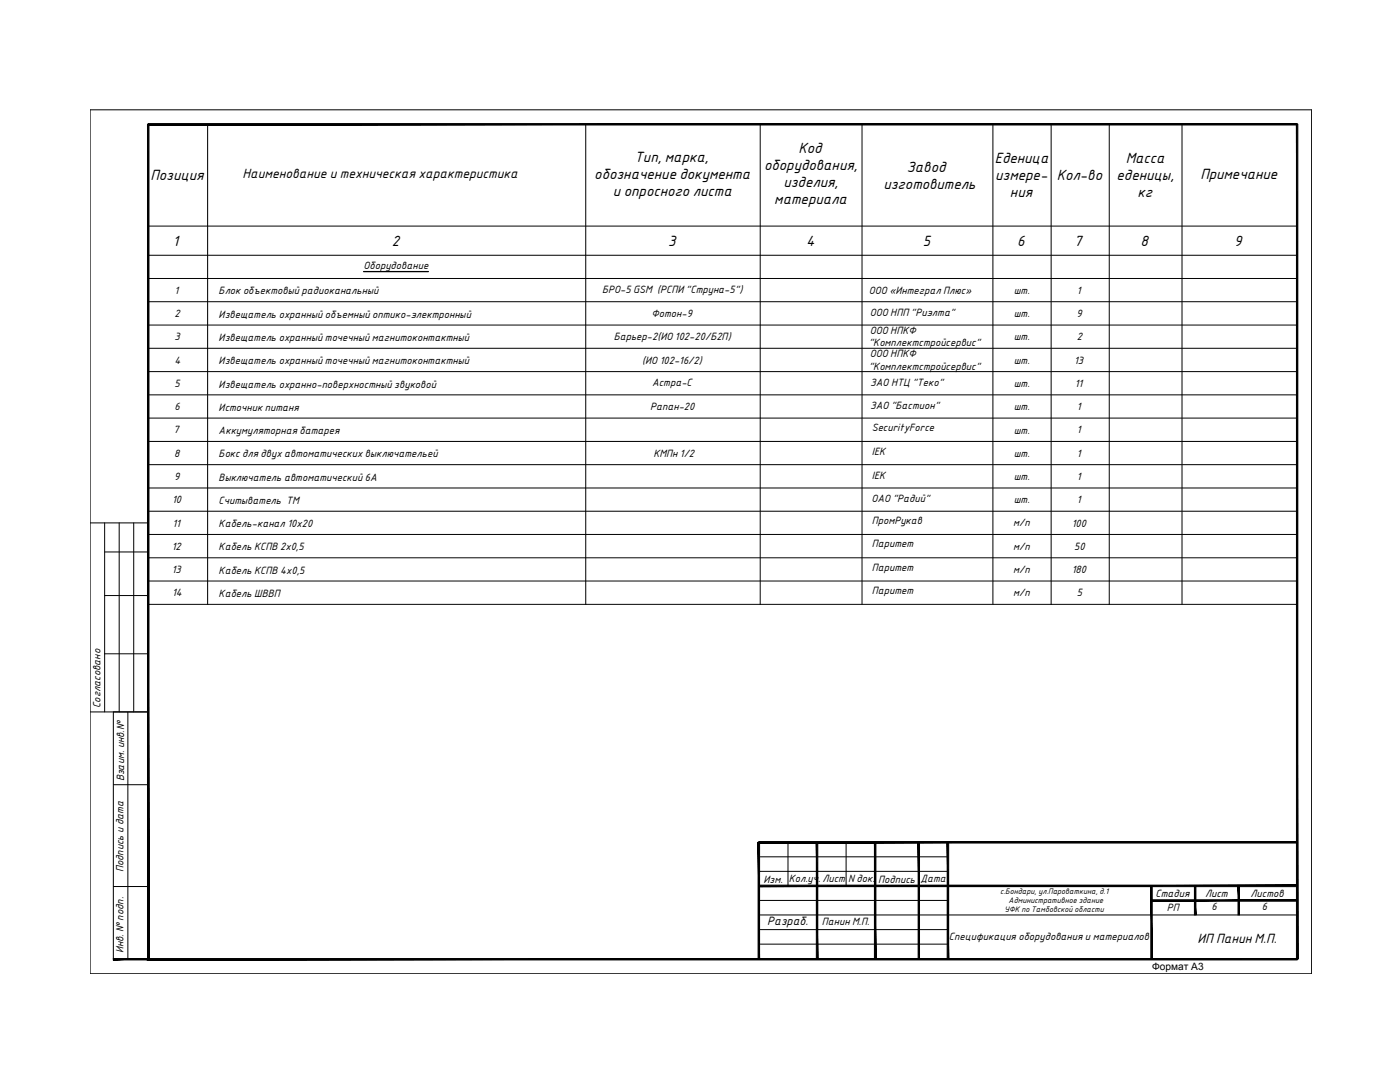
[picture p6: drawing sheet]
<svg xmlns="http://www.w3.org/2000/svg" width="279mm" height="216mm" viewBox="0 0 279 216" stroke-linecap="round" stroke-linejoin="round" font-family="sans-serif">
<defs><g id="words">
<g font-size="2.8">
<text x="30" y="35.8">Позиция</text>
<text x="118.6" y="35.7">обозначение документа</text>
<text x="126.6" y="32.3">Тип, марка,</text>
<text x="152.5" y="34">оборудования,</text>
<text x="159.3" y="30.6">Код</text>
<text x="181" y="34.3">Завод</text>
<text x="198.5" y="32.6">Еденица</text>
<text x="198.6" y="36">измере-</text>
<text x="210.9" y="36">Кол-во</text>
<text x="222.8" y="36">еденицы,</text>
<text x="224.7" y="32.6">Масса</text>
<text x="239.6" y="35.7">Примечание</text>
<text x="122.3" y="39.1">и опросного листа</text>
<text x="154.5" y="40.8">материала</text>
<text x="156.4" y="37.4">изделия,</text>
<text x="176.3" y="37.7">изготовитель</text>
<text x="201.6" y="39.4">ния</text>
<text x="227" y="39.4">кг</text>
<text x="34.5" y="49.1">1</text>
<text x="78.2" y="49.1">2</text>
<text x="133.3" y="49.1">3</text>
<text x="160.9" y="49.1">4</text>
<text x="184.1" y="49.1">5</text>
<text x="203" y="49.1">6</text>
<text x="214.4" y="49">7</text>
<text x="227.6" y="49.1">8</text>
<text x="246.3" y="49.1">9</text>
</g>
<g font-size="2.6">
<text x="48.4" y="35.6">Наименование и техническая характеристика</text>
<text x="239" y="188.2">ИП Панин М.П.</text>
</g>
<text font-size="2.3" x="153.1" y="184.6">Разраб.</text>
<g font-size="2">
<text x="72.6" y="53.7">Оборудование</text>
<text x="34.8" y="58.6">1</text>
<text x="43.6" y="58.7">Блок объектовый радиоканальный</text>
<text x="120.2" y="58.5">БРО-5 GSM (РСПИ &quot;Струна-5&quot;)</text>
<text x="173.4" y="58.7">ООО «Интеграл Плюс»</text>
<text x="202.3" y="58.6">шт.</text>
<text x="214.9" y="58.6">1</text>
<text x="34.8" y="63.3">2</text>
<text x="43.6" y="63.5">Извещатель охранный объемный оптико-электронный</text>
<text x="130" y="63.3">Фотон-9</text>
<text x="173.6" y="63">ООО НПП &quot;Риэлта&quot;</text>
<text x="202.3" y="63.3">шт.</text>
<text x="214.8" y="63.3">9</text>
<text x="34.8" y="67.9">3</text>
<text x="43.6" y="68.1">Извещатель охранный точечный магнитоконтактный</text>
<text x="122.5" y="67.8">Барьер-2(ИО 102-20/Б2П)</text>
<text x="173.4" y="69.1">&quot;Комплектстройсервис&quot;</text>
<text x="173.6" y="66.7">ООО НПКФ</text>
<text x="173.6" y="71.3">ООО НПКФ</text>
<text x="202.3" y="67.9">шт.</text>
<text x="214.9" y="67.9">2</text>
<text x="34.8" y="72.5">4</text>
<text x="34.8" y="77.2">5</text>
<text x="43.6" y="72.7">Извещатель охранный точечный магнитоконтактный</text>
<text x="43.6" y="77.3">Извещатель охранно-поверхностный звуковой</text>
<text x="128.2" y="72.5">(ИО 102-16/2)</text>
<text x="130.1" y="77">Астра-С</text>
<text x="173.4" y="73.7">&quot;Комплектстройсервис&quot;</text>
<text x="173.6" y="77">ЗАО НТЦ &quot;Теко&quot;</text>
<text x="202.3" y="77.2">шт.</text>
<text x="202.3" y="72.7">шт.</text>
<text x="214.4" y="72.5">13</text>
<text x="214.5" y="77.2">11</text>
<text x="34.8" y="81.8">6</text>
<text x="43.6" y="82">Источник питаня</text>
<text x="129.7" y="81.8">Рапан-20</text>
<text x="173.6" y="81.6">ЗАО &quot;Бастион&quot;</text>
<text x="202.3" y="81.8">шт.</text>
<text x="214.9" y="81.8">1</text>
<text x="34.6" y="86.5">7</text>
<text x="43.6" y="86.6">Аккумуляторная батарея</text>
<text x="174" y="86">SecurityForce</text>
<text x="202.3" y="86.6">шт.</text>
<text x="214.9" y="86.5">1</text>
<text x="34.7" y="95.8">9</text>
<text x="34.8" y="91.1">8</text>
<text x="43.6" y="95.9">Выключатель автоматический 6А</text>
<text x="43.6" y="91.3">Бокс для двух автоматических выключательей</text>
<text x="130.4" y="91.1">КМПн 1/2</text>
<text x="174" y="90.9">IEK</text>
<text x="174" y="95.5">IEK</text>
<text x="202.3" y="91.1">шт.</text>
<text x="202.3" y="95.8">шт.</text>
<text x="214.9" y="91.1">1</text>
<text x="214.9" y="95.8">1</text>
<text x="34.3" y="100.4">10</text>
<text x="43.6" y="100.5">Считыватель TМ</text>
<text x="173.9" y="100.1">ОАО &quot;Радий&quot;</text>
<text x="202.3" y="100.4">шт.</text>
<text x="214.9" y="100.4">1</text>
<text x="34.4" y="105.1">11</text>
<text x="43.6" y="105.2">Кабель-канал 10х20</text>
<text x="174" y="104.6">ПромРукав</text>
<text x="202.2" y="105">м/п</text>
<text x="213.9" y="105.1">100</text>
<text x="34.3" y="109.7">12</text>
<text x="43.6" y="109.8">Кабель КСПВ 2х0,5</text>
<text x="174" y="109.2">Паритет</text>
<text x="174" y="113.9">Паритет</text>
<text x="202.2" y="109.7">м/п</text>
<text x="214.4" y="109.7">50</text>
<text x="34.3" y="114.3">13</text>
<text x="34.3" y="119">14</text>
<text x="43.6" y="114.5">Кабель КСПВ 4х0,5</text>
<text x="43.6" y="119.1">Кабель ШВВП</text>
<text x="174" y="118.5">Паритет</text>
<text x="202.2" y="114.3">м/п</text>
<text x="202.2" y="119">м/п</text>
<text x="213.9" y="114.3">180</text>
<text x="214.9" y="119">5</text>
<text x="20" y="141.2" transform="rotate(-90 20 141.2)">Cогласовано</text>
<text x="24.8" y="155.9" transform="rotate(-90 24.8 155.9)">Взаим. инв.№</text>
<text x="24.7" y="174.1" transform="rotate(-90 24.7 174.1)">Подпись и дата</text>
<text x="152.4" y="176.2">Изм.</text>
<text x="157.4" y="176">Кол.уч.</text>
<text x="164.1" y="176.1">Лист</text>
<text x="169.3" y="176.1">N док.</text>
<text x="175.3" y="176.2">Подпись</text>
<text x="183.7" y="176">Дата</text>
<text x="230.6" y="179">Стадия</text>
<text x="240.5" y="178.9">Лист</text>
<text x="249.6" y="178.9">Листов</text>
<text x="164" y="184.6">Панин М.П.</text>
<text x="232.8" y="181.7">РП</text>
<text x="241.8" y="181.7">6</text>
<text x="251.8" y="181.7">6</text>
<text x="24.7" y="190.2" transform="rotate(-90 24.7 190.2)">Инв. № подп.</text>
<text x="189.4" y="187.5">Спецификация оборудования и материалов</text>
<text x="229.9" y="193.5">Формат А3</text>
</g>
<g font-size="1.5">
<text x="199.6" y="178.4">c.Бондари, ул.Пароваткина, д.1</text>
<text x="200.5" y="182.1">УФК по Тамбовской области</text>
<text x="201.3" y="180.2">Административное здание</text>
</g>
</g></defs>
<!-- layer: DESC -->
<g fill="none" stroke="#000" stroke-width=".2">
<path d="M18 21.9h243.8v172.4h-243.8zM41.4 24.8v95.8M116.9 24.8v95.8M151.7 24.8v95.8M172 24.8v95.8M198.2 24.8v95.8M209.8 24.8v95.8M221.4 24.8v95.8M235.9 24.8v95.8M29.6 55.6h229.3M29.6 50.9h229.3M29.6 45.1h229.3"/>
<path d="M29.6 64.9h229.3M29.6 60.2h229.3M29.6 74.2h229.3M29.6 69.5h229.3M29.6 78.8h229.3M29.6 83.4h229.3M29.6 92.7h229.3M29.6 88.1h229.3M29.6 97.4h229.3M18 104.3h11.6M20.9 104.3v37.8M20.9 110.1h8.7"/>
<path d="M20.9 118.8h8.7M23.8 104.3v37.8M26.7 104.3v37.8M29.6 111.3h229.3M29.6 115.9h229.3M29.6 106.6h229.3M29.6 102h229.3M20.9 130.5h8.7M29.6 120.6h229.3M18 142.1h11.6M22.6 142.1v49.3M22.6 156.6h7"/>
<path d="M25.5 142.1v49.3M22.6 176.9h7M151.4 173.9h37.8M151.4 179.7h37.8M151.4 171h37.8M157.3 168.1v8.7M168.9 168.1v8.7M151.4 182.6h107.4M151.4 188.4h37.8M151.4 185.5h37.8"/>
</g>
<g fill="#000" stroke="#000" stroke-width=".2">
<path d="M29.4 24.8l.3 166.5v-166.5zM29.4 24.8l.3 166.5-.3 .2zM29.4 191.5l229.5-.2h-229.2zM29.4 191.5l229.5-.2v.2z"/>
<path d="M29.6 24.9h229.3v-.2zM29.6 24.7h229.3l-229.3 .2z"/>
<path d="M151.4 176.6v.3l107.4-.3zM151.4 176.9l107.4-.3v.3z"/>
<path d="M151.4 167.9v.3l107.4-.3zM151.4 168.2l107.4-.3v.3z"/>
<path d="M151.3 168.1l.3 23.2v-23.2zM151.3 168.1l.3 23.2h-.3z"/>
<path d="M162.9 168.1l.3 23.3v-23.3zM162.9 168.1l.3 23.3h-.3z"/>
<path d="M174.5 168.1l.3 23.2v-23.2zM174.5 168.1l.3 23.2h-.3z"/>
<path d="M183.2 168.1l.3 23.2v-23.2zM183.2 168.1l.3 23.2h-.3z"/>
<path d="M189 168.1l.3 23.2v-23.2zM189 168.1l.3 23.2h-.3z"/>
<path d="M229.8 179.5v.3l29-.3zM229.8 179.8l29-.3v.3z"/>
<path d="M22.6 191.3v.2l7-.2zM22.6 191.5l7-.2v.2z"/>
<path d="M229.7 176.8v14.6h.2zM229.7 176.8h.2v14.6z"/>
<path d="M238.4 176.8v5.8h.3zM238.4 176.8h.3v5.8z"/>
<path d="M247.1 176.8v5.8h.3zM247.1 176.8h.3v5.8z"/>
<path d="M258.7 24.8v166.6h.3zM258.7 24.8h.3v166.6z"/>
</g>
<path d="M72.6 54.2h12.9" fill="none" stroke="#000" stroke-width=".25"/>
<use href="#words"/>
</svg>
